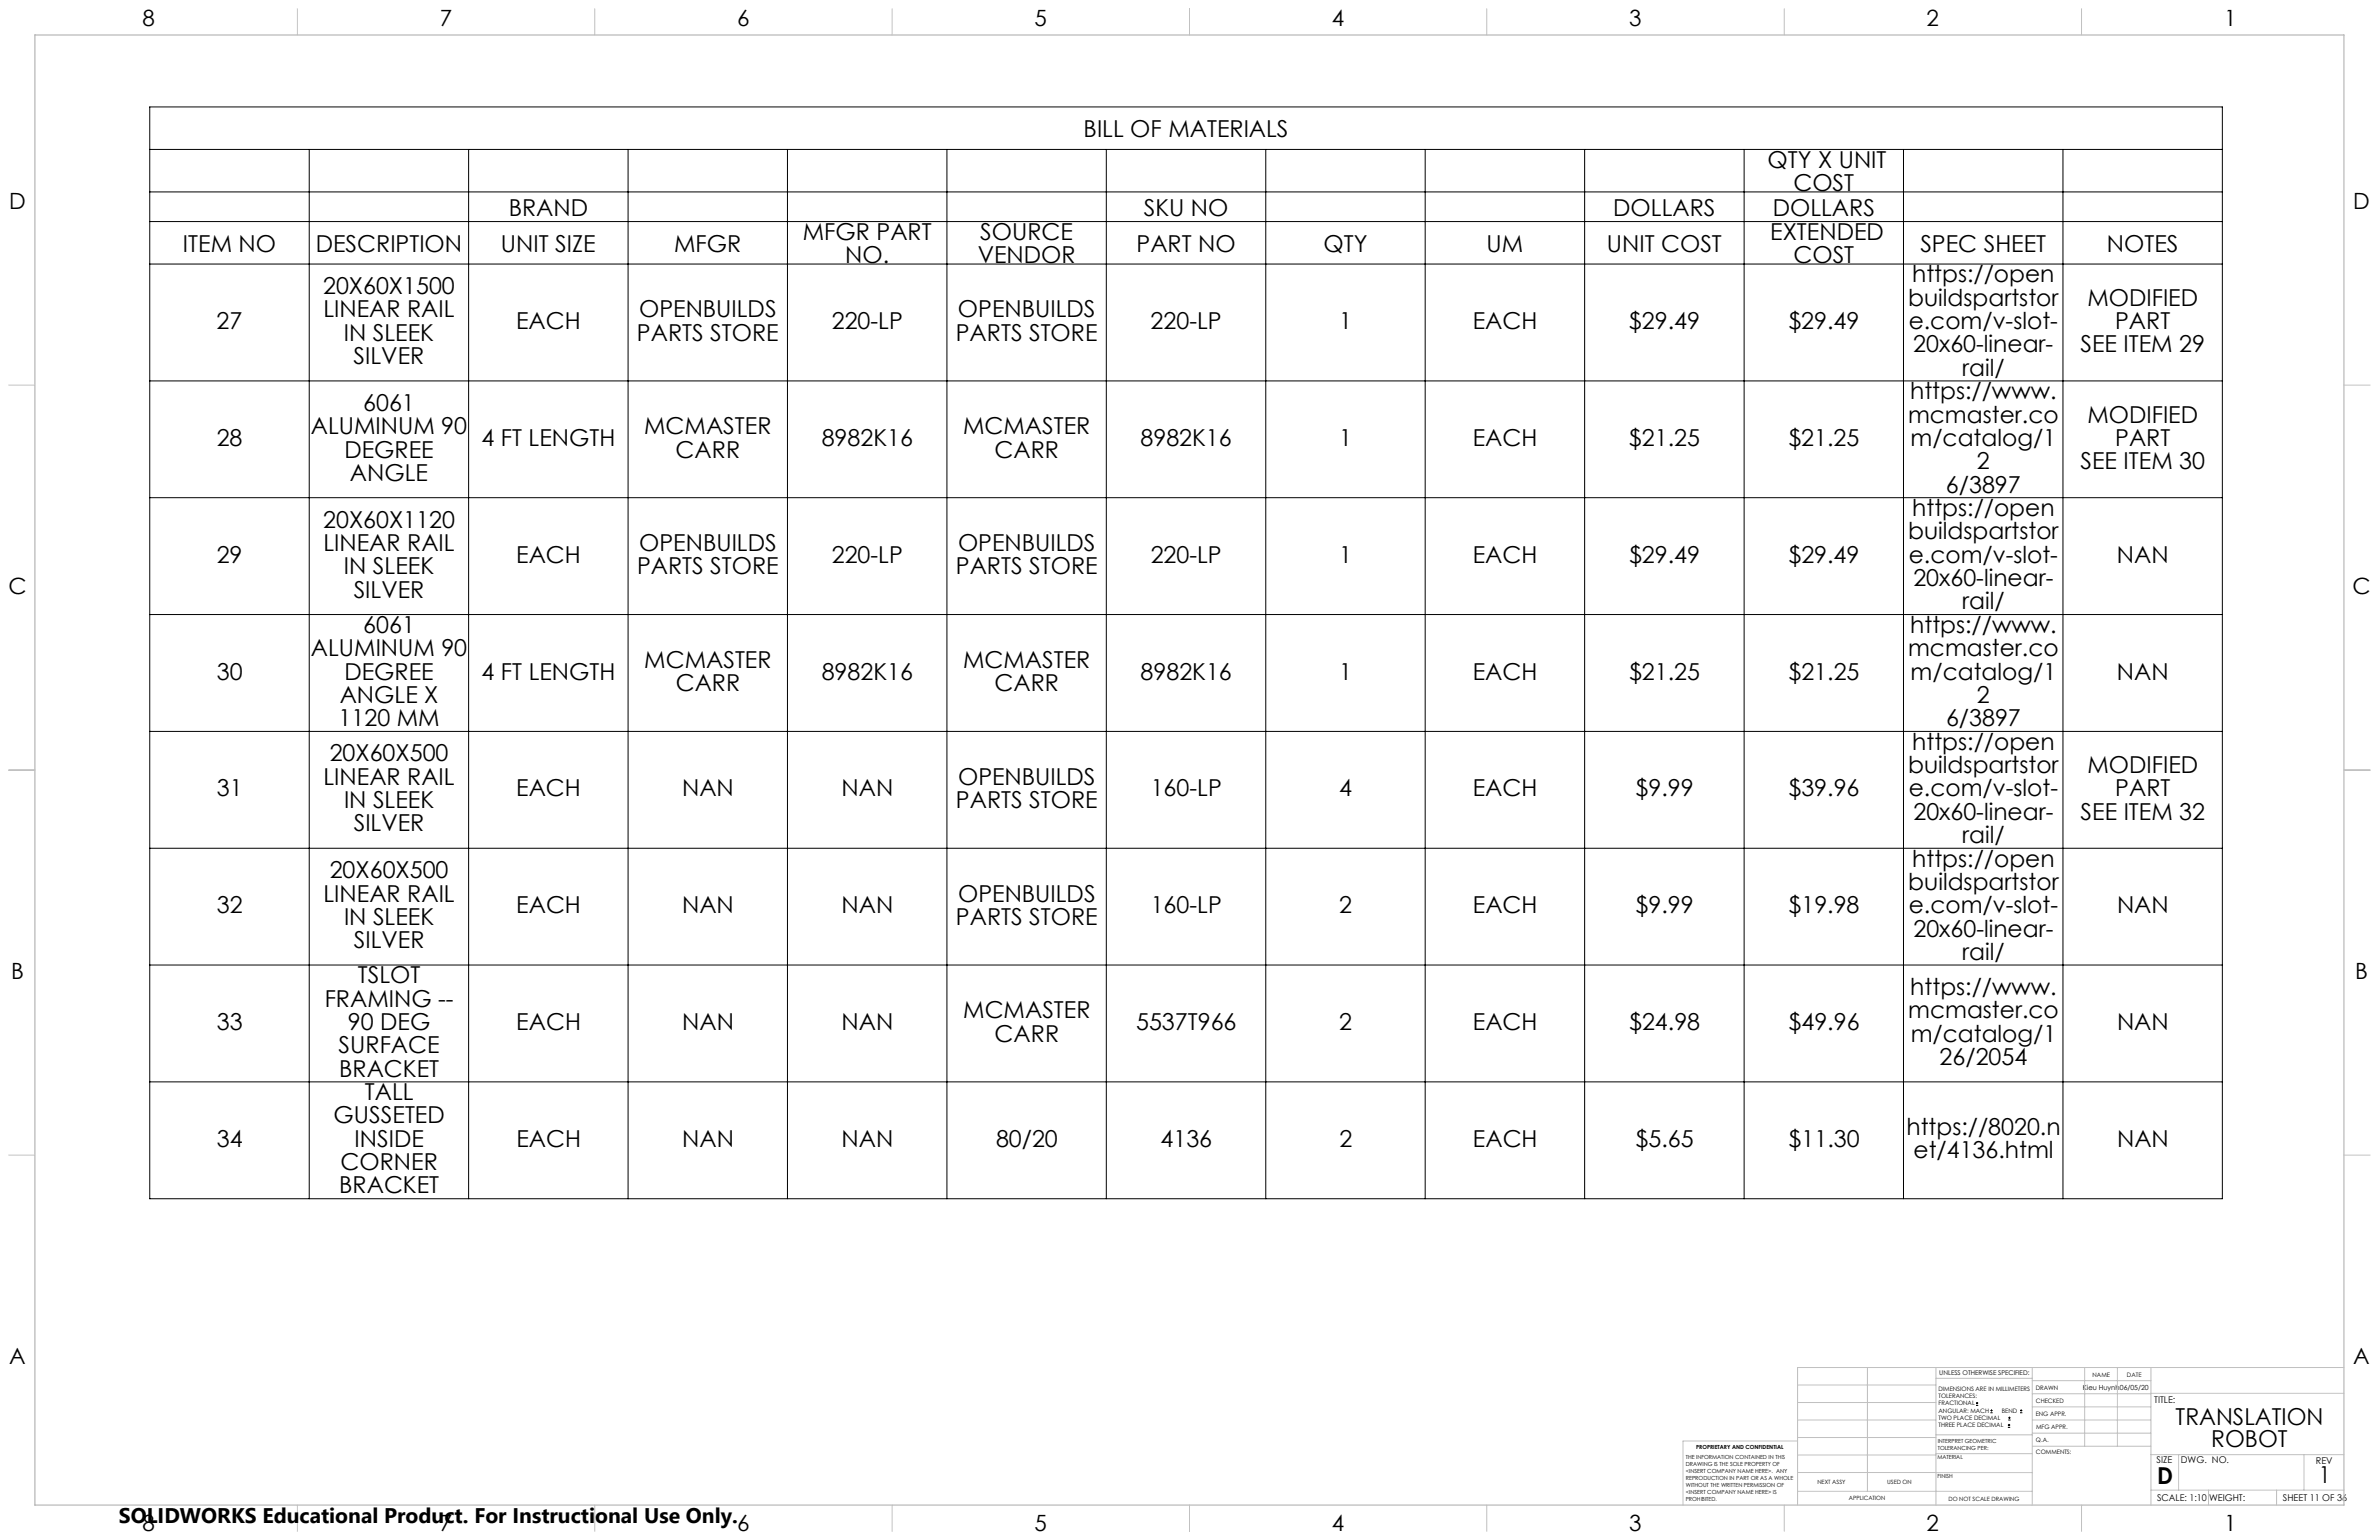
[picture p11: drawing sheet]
<svg xmlns="http://www.w3.org/2000/svg" width="864mm" height="559mm" viewBox="0 0 864 559" stroke-linecap="round" stroke-linejoin="round" font-family="sans-serif">
<defs><g id="words">
<g font-size="8.5">
<text x="393.4" y="49.7">BILL OF MATERIALS</text>
<text x="641.7" y="60.9">QTY X UNIT</text>
<text x="651" y="69.3">COST</text>
<text x="184.7" y="78.2">BRAND</text>
<text x="415.2" y="78.2">SKU NO</text>
<text x="585.6" y="78.2">DOLLARS</text>
<text x="643.5" y="78.2">DOLLARS</text>
<text x="291.4" y="87.1">MFGR PART</text>
<text x="355.9" y="87.1">SOURCE</text>
<text x="642.6" y="87.1">EXTENDED</text>
<text x="66.4" y="91.3">ITEM NO</text>
<text x="114.6" y="91.3">DESCRIPTION</text>
<text x="181.9" y="91.3">UNIT SIZE</text>
<text x="244.7" y="91.3">MFGR</text>
<text x="306.8" y="95.5">NO.</text>
<text x="354.9" y="95.5">VENDOR</text>
<text x="412.6" y="91.3">PART NO</text>
<text x="480.5" y="91.3">QTY</text>
<text x="539.7" y="91.3">UM</text>
<text x="583.3" y="91.3">UNIT COST</text>
<text x="651" y="95.5">COST</text>
<text x="697.1" y="91.3">SPEC SHEET</text>
<text x="764.8" y="91.3">NOTES</text>
<text x="117.3" y="106.7">20X60X1500</text>
<text x="694.1" y="102.5">https://open</text>
<text x="692.7" y="110.9">buildspartstor</text>
<text x="757.7" y="110.9">MODIFIED</text>
<text x="78.6" y="119.4">27</text>
<text x="117.4" y="115.2">LINEAR RAIL</text>
<text x="187.4" y="119.4">EACH</text>
<text x="232" y="115.2">OPENBUILDS</text>
<text x="301.9" y="119.4">220-LP</text>
<text x="347.7" y="115.2">OPENBUILDS</text>
<text x="417.7" y="119.4">220-LP</text>
<text x="486.1" y="119.4">1</text>
<text x="534.6" y="119.4">EACH</text>
<text x="591.3" y="119.4">$29.49</text>
<text x="649.2" y="119.4">$29.49</text>
<text x="692.9" y="119.4">e.com/v-slot-</text>
<text x="767.8" y="119.4">PART</text>
<text x="124.8" y="123.6">IN SLEEK</text>
<text x="231.2" y="123.6">PARTS STORE</text>
<text x="347" y="123.6">PARTS STORE</text>
<text x="694.5" y="127.9">20x60-linear-</text>
<text x="755.2" y="127.9">SEE ITEM 29</text>
<text x="128.4" y="132.1">SILVER</text>
<text x="712.3" y="136.3">rail/</text>
<text x="131.8" y="149.1">6061</text>
<text x="693.4" y="144.8">https://www.</text>
<text x="692.6" y="153.3">mcmaster.co</text>
<text x="757.7" y="153.3">MODIFIED</text>
<text x="78.7" y="161.8">28</text>
<text x="112.9" y="157.5">ALUMINUM 90</text>
<text x="174.8" y="161.8">4 FT LENGTH</text>
<text x="233.9" y="157.5">MCMASTER</text>
<text x="298.3" y="161.8">8982K16</text>
<text x="349.6" y="157.5">MCMASTER</text>
<text x="414" y="161.8">8982K16</text>
<text x="486.1" y="161.8">1</text>
<text x="534.6" y="161.8">EACH</text>
<text x="591.3" y="161.8">$21.25</text>
<text x="649.2" y="161.8">$21.25</text>
<text x="693.5" y="161.8">m/catalog/1</text>
<text x="767.8" y="161.8">PART</text>
<text x="125" y="166">DEGREE</text>
<text x="245.3" y="166">CARR</text>
<text x="361" y="166">CARR</text>
<text x="717.6" y="170.2">2</text>
<text x="755.3" y="170.2">SEE ITEM 30</text>
<text x="127" y="174.5">ANGLE</text>
<text x="706.4" y="178.7">6/3897</text>
<text x="117.3" y="191.5">20X60X1120</text>
<text x="694.2" y="187.2">https://open</text>
<text x="692.7" y="195.7">buildspartstor</text>
<text x="117.4" y="199.9">LINEAR RAIL</text>
<text x="232" y="199.9">OPENBUILDS</text>
<text x="347.8" y="199.9">OPENBUILDS</text>
<text x="78.7" y="204.2">29</text>
<text x="124.9" y="208.4">IN SLEEK</text>
<text x="187.4" y="204.2">EACH</text>
<text x="231.3" y="208.4">PARTS STORE</text>
<text x="302" y="204.2">220-LP</text>
<text x="347" y="208.4">PARTS STORE</text>
<text x="417.7" y="204.2">220-LP</text>
<text x="486.1" y="204.2">1</text>
<text x="534.6" y="204.2">EACH</text>
<text x="591.3" y="204.2">$29.49</text>
<text x="649.2" y="204.2">$29.49</text>
<text x="692.9" y="204.2">e.com/v-slot-</text>
<text x="768.5" y="204.2">NAN</text>
<text x="694.6" y="212.6">20x60-linear-</text>
<text x="128.4" y="216.9">SILVER</text>
<text x="712.3" y="221.1">rail/</text>
<text x="131.9" y="229.6">6061</text>
<text x="693.4" y="229.6">https://www.</text>
<text x="112.9" y="238.1">ALUMINUM 90</text>
<text x="692.7" y="238.1">mcmaster.co</text>
<text x="233.9" y="242.3">MCMASTER</text>
<text x="349.6" y="242.3">MCMASTER</text>
<text x="78.7" y="246.6">30</text>
<text x="125" y="246.6">DEGREE</text>
<text x="174.8" y="246.6">4 FT LENGTH</text>
<text x="245.3" y="250.8">CARR</text>
<text x="298.3" y="246.6">8982K16</text>
<text x="361" y="250.8">CARR</text>
<text x="414" y="246.6">8982K16</text>
<text x="486.1" y="246.6">1</text>
<text x="534.6" y="246.6">EACH</text>
<text x="591.4" y="246.6">$21.25</text>
<text x="649.2" y="246.6">$21.25</text>
<text x="693.6" y="246.6">m/catalog/1</text>
<text x="768.5" y="246.6">NAN</text>
<text x="123.3" y="255">ANGLE X</text>
<text x="717.7" y="255">2</text>
<text x="122.9" y="263.5">1120 MM</text>
<text x="706.4" y="263.5">6/3897</text>
<text x="694.2" y="272">https://open</text>
<text x="119.7" y="276.3">20X60X500</text>
<text x="692.7" y="280.5">buildspartstor</text>
<text x="757.8" y="280.5">MODIFIED</text>
<text x="117.4" y="284.7">LINEAR RAIL</text>
<text x="347.8" y="284.7">OPENBUILDS</text>
<text x="78.7" y="289">31</text>
<text x="124.9" y="293.2">IN SLEEK</text>
<text x="187.4" y="289">EACH</text>
<text x="247.6" y="289">NAN</text>
<text x="305.5" y="289">NAN</text>
<text x="347" y="293.2">PARTS STORE</text>
<text x="417.7" y="289">160-LP</text>
<text x="486.2" y="289">4</text>
<text x="534.6" y="289">EACH</text>
<text x="593.7" y="289">$9.99</text>
<text x="649.2" y="289">$39.96</text>
<text x="692.9" y="289">e.com/v-slot-</text>
<text x="767.9" y="289">PART</text>
<text x="694.6" y="297.4">20x60-linear-</text>
<text x="755.3" y="297.4">SEE ITEM 32</text>
<text x="128.4" y="301.7">SILVER</text>
<text x="712.3" y="305.9">rail/</text>
<text x="694.2" y="314.4">https://open</text>
<text x="119.7" y="318.7">20X60X500</text>
<text x="692.7" y="322.9">buildspartstor</text>
<text x="117.5" y="327.1">LINEAR RAIL</text>
<text x="347.8" y="327.1">OPENBUILDS</text>
<text x="78.7" y="331.4">32</text>
<text x="124.9" y="335.6">IN SLEEK</text>
<text x="187.4" y="331.4">EACH</text>
<text x="247.6" y="331.4">NAN</text>
<text x="305.5" y="331.4">NAN</text>
<text x="347" y="335.6">PARTS STORE</text>
<text x="417.7" y="331.4">160-LP</text>
<text x="486.2" y="331.4">2</text>
<text x="534.7" y="331.4">EACH</text>
<text x="593.7" y="331.4">$9.99</text>
<text x="649.3" y="331.4">$19.98</text>
<text x="692.9" y="331.4">e.com/v-slot-</text>
<text x="768.5" y="331.4">NAN</text>
<text x="694.6" y="339.8">20x60-linear-</text>
<text x="128.4" y="344.1">SILVER</text>
<text x="712.3" y="348.3">rail/</text>
<text x="129.9" y="356.8">TSLOT</text>
<text x="117.9" y="365.3">FRAMING --</text>
<text x="693.5" y="361">https://www.</text>
<text x="349.7" y="369.5">MCMASTER</text>
<text x="692.7" y="369.5">mcmaster.co</text>
<text x="78.7" y="373.7">33</text>
<text x="126.3" y="373.7">90 DEG</text>
<text x="187.4" y="373.7">EACH</text>
<text x="247.6" y="373.7">NAN</text>
<text x="305.5" y="373.7">NAN</text>
<text x="361.1" y="378">CARR</text>
<text x="412.4" y="373.7">5537T966</text>
<text x="486.2" y="373.7">2</text>
<text x="534.7" y="373.7">EACH</text>
<text x="591.4" y="373.7">$24.98</text>
<text x="649.3" y="373.7">$49.96</text>
<text x="693.6" y="378">m/catalog/1</text>
<text x="768.5" y="373.7">NAN</text>
<text x="122.9" y="382.2">SURFACE</text>
<text x="704.1" y="386.4">26/2054</text>
<text x="123.1" y="390.7">BRACKET</text>
<text x="132.4" y="399.2">TALL</text>
<text x="121.1" y="407.7">GUSSETED</text>
<text x="692.1" y="411.9">https://8020.n</text>
<text x="78.7" y="416.1">34</text>
<text x="128.7" y="416.1">INSIDE</text>
<text x="187.4" y="416.1">EACH</text>
<text x="247.6" y="416.1">NAN</text>
<text x="305.5" y="416.1">NAN</text>
<text x="361.6" y="416.1">80/20</text>
<text x="421.3" y="416.1">4136</text>
<text x="486.2" y="416.1">2</text>
<text x="534.7" y="416.1">EACH</text>
<text x="593.8" y="416.1">$5.65</text>
<text x="649.3" y="416.1">$11.30</text>
<text x="768.5" y="416.1">NAN</text>
<text x="123.6" y="424.6">CORNER</text>
<text x="694.6" y="420.4">et/4136.html</text>
<text x="123.1" y="433.1">BRACKET</text>
<text x="789.8" y="517.1">TRANSLATION</text>
<text x="802.7" y="525.2">ROBOT</text>
<text x="783.1" y="538.4">D</text>
<text x="841.8" y="538.3">1</text>
</g>
<g font-size="8.1">
<text x="51.7" y="9.3">8</text>
<text x="159.7" y="9.3">7</text>
<text x="267.6" y="9.3">6</text>
<text x="375.5" y="9.3">5</text>
<text x="483.5" y="9.3">4</text>
<text x="591.4" y="9.3">3</text>
<text x="699.4" y="9.3">2</text>
<text x="807.3" y="9.3">1</text>
<text x="3.3" y="76">D</text>
<text x="854.2" y="76">D</text>
<text x="3" y="215.7">C</text>
<text x="853.9" y="215.7">C</text>
<text x="4" y="355.4">B</text>
<text x="854.9" y="355.4">B</text>
<text x="3.3" y="495.1">A</text>
<text x="854.2" y="495.1">A</text>
<text x="51.7" y="555.4">8</text>
<text x="159.7" y="555.4">7</text>
<text x="267.6" y="555.4">6</text>
<text x="375.5" y="555.4">5</text>
<text x="483.5" y="555.4">4</text>
<text x="591.4" y="555.4">3</text>
<text x="699.4" y="555.4">2</text>
<text x="807.3" y="555.4">1</text>
</g>
<text font-size="7.7" x="43.2" y="552.5">SOLIDWORKS Educational Product. For Instructional Use Only.</text>
<g font-size="3.4">
<text x="782" y="508.9">TITLE:</text>
<text x="782.9" y="531">SIZE</text>
<text x="791.7" y="531">DWG. NO.</text>
<text x="840.7" y="531.1">REV</text>
<text x="783" y="544.6">SCALE: 1:10</text>
<text x="801.9" y="544.7">WEIGHT:</text>
<text x="828.7" y="544.6">SHEET 11 OF 36</text>
</g>
<text font-size="2.5" x="756.1" y="504.2">Kieu Huynh06/05/20</text>
<text font-size="2.4" x="704" y="499.1">UNLESS OTHERWISE SPECIFIED:</text>
<g font-size="2.2">
<text x="759.6" y="499.5">NAME</text>
<text x="772.1" y="499.6">DATE</text>
<text x="703.7" y="504.7">DIMENSIONS ARE IN MILLIMETERS</text>
<text x="703.7" y="507.3">TOLERANCES:</text>
<text x="703.7" y="510">FRACTIONAL</text>
<text x="739" y="504.3">DRAWN</text>
<text x="739.1" y="509.2">CHECKED</text>
<text x="703.7" y="512.6">ANGULAR: MACH</text>
<text x="703.7" y="515.3">TWO PLACE DECIMAL</text>
<text x="726.7" y="512.6">BEND</text>
<text x="739" y="513.9">ENG APPR.</text>
<text x="703.7" y="517.9">THREE PLACE DECIMAL</text>
<text x="739.1" y="518.6">MFG APPR.</text>
<text x="739.1" y="523.3">Q.A.</text>
<text x="739.1" y="527.5">COMMENTS:</text>
</g>
<g font-size="2.1">
<text x="659.7" y="538.6">NEXT ASSY</text>
<text x="685.1" y="538.6">USED ON</text>
<text x="671.1" y="544.4">APPLICATION</text>
<text x="707.3" y="544.5">DO NOT SCALE DRAWING</text>
</g>
<g font-size="2">
<text x="615.7" y="525.8">PROPRIETARY AND CONFIDENTIAL</text>
<text x="703.4" y="523.5">INTERPRET GEOMETRIC</text>
<text x="703.4" y="526">TOLERANCING PER:</text>
<text x="612" y="529.4">THE INFORMATION CONTAINED IN THIS</text>
<text x="612" y="531.9">DRAWING IS THE SOLE PROPERTY OF</text>
<text x="703.3" y="529.6">MATERIAL</text>
<text x="612" y="534.5">&lt;INSERT COMPANY NAME HERE&gt;. ANY</text>
<text x="612" y="537">REPRODUCTION IN PART OR AS A WHOLE</text>
<text x="612" y="539.5">WITHOUT THE WRITTEN PERMISSION OF</text>
<text x="703.3" y="536.4">FINISH</text>
<text x="612" y="542">&lt;INSERT COMPANY NAME HERE&gt; IS</text>
<text x="612" y="544.6">PROHIBITED.</text>
</g>
</g></defs>
<g fill="none" stroke="#000" stroke-width=".36">
<path d="M54.4 38.8h752.3v396.2h-752.3zM54.4 54.2h752.3M112.3 54.2v380.8M170.1 54.2v380.8M228 54.2v380.8M285.9 54.2v380.8M343.7 54.2v380.8M401.6 54.2v380.8M459.5 54.2v380.8M517.3 54.2v380.8M575.2 54.2v380.8M633.1 54.2v380.8"/>
<path d="M691 54.2v380.8M748.9 54.2v380.8M54.4 69.6h752.3M54.4 80.4h752.3M54.4 95.8h752.3M54.4 138.2h752.3M54.4 180.6h752.3M54.4 223h752.3M54.4 265.4h752.3M54.4 307.8h752.3M54.4 350.2h752.3M54.4 392.6h752.3"/>
<path d="M717.3 510h.8M717.3 509.1h.8M717.7 508.7v.9M722.5 512.6h.8M722.5 511.8h.8M722.9 511.4v.8M728.9 517.9h.8M728.9 517.1h.8M729 515.3h.9M729 514.5h.9M729.3 516.7v.8M729.4 514v.9"/>
<path d="M733.3 512.6h.8M733.3 511.8h.8M733.7 511.4v.8"/>
</g>
<g fill="none" stroke="#c0c0c0" stroke-width=".36">
<path d="M108 3.2v9.5M215.9 3.2v9.5M323.8 3.2v9.5M431.8 3.2v9.5M539.7 3.2v9.5M647.7 3.2v9.5M755.6 3.2v9.5M3.1 139.7h9.6M850.9 139.7h9.5M3.1 279.4h9.6M850.9 279.4h9.5M3.1 419.1h9.6"/>
<path d="M850.9 419.1h9.5M677.9 496.2v44.9M702.8 496.2v49.9M737.7 496.2v49.9M756.7 496.2v28.6M768.6 496.2v28.6M780.8 496.2v49.9M850.9 496.2h-198.4v49.9M652.5 515.3h50.3M652.5 508.9h50.3M652.5 502.6h50.3M702.8 500.1h34.9"/>
<path d="M737.7 510.5h43.1M737.7 505.7h43.1M737.7 501h43.1M737.7 515.3h43.1M780.8 505.6h70.1M652.5 534.3l85.2 .1M652.5 528h50.3M652.5 521.6h50.3M652.5 522.9h-41.6v23.2M702.8 527.5h35M702.8 520.6h35M737.7 520h43.1"/>
<path d="M737.8 524.8h43M780.8 527.8h70.1M790.9 527.8v12.9M836.4 527.8v12.9M108 546.1v9.6M215.9 546.1v9.6M323.8 546.1v9.6M431.8 546.1v9.6M539.7 546.1v9.6M647.7 546.1v9.6M652.5 541.1h85.2M755.6 546.1v9.6"/>
<path d="M780.8 540.7h70.1M801.7 540.7v5.4M826.4 540.7v5.4"/>
</g>
<path d="M12.7 12.7h838.2v533.4h-838.2z" fill="none" stroke="#c0c0c0" stroke-width=".5"/>
<use href="#words"/>
</svg>
